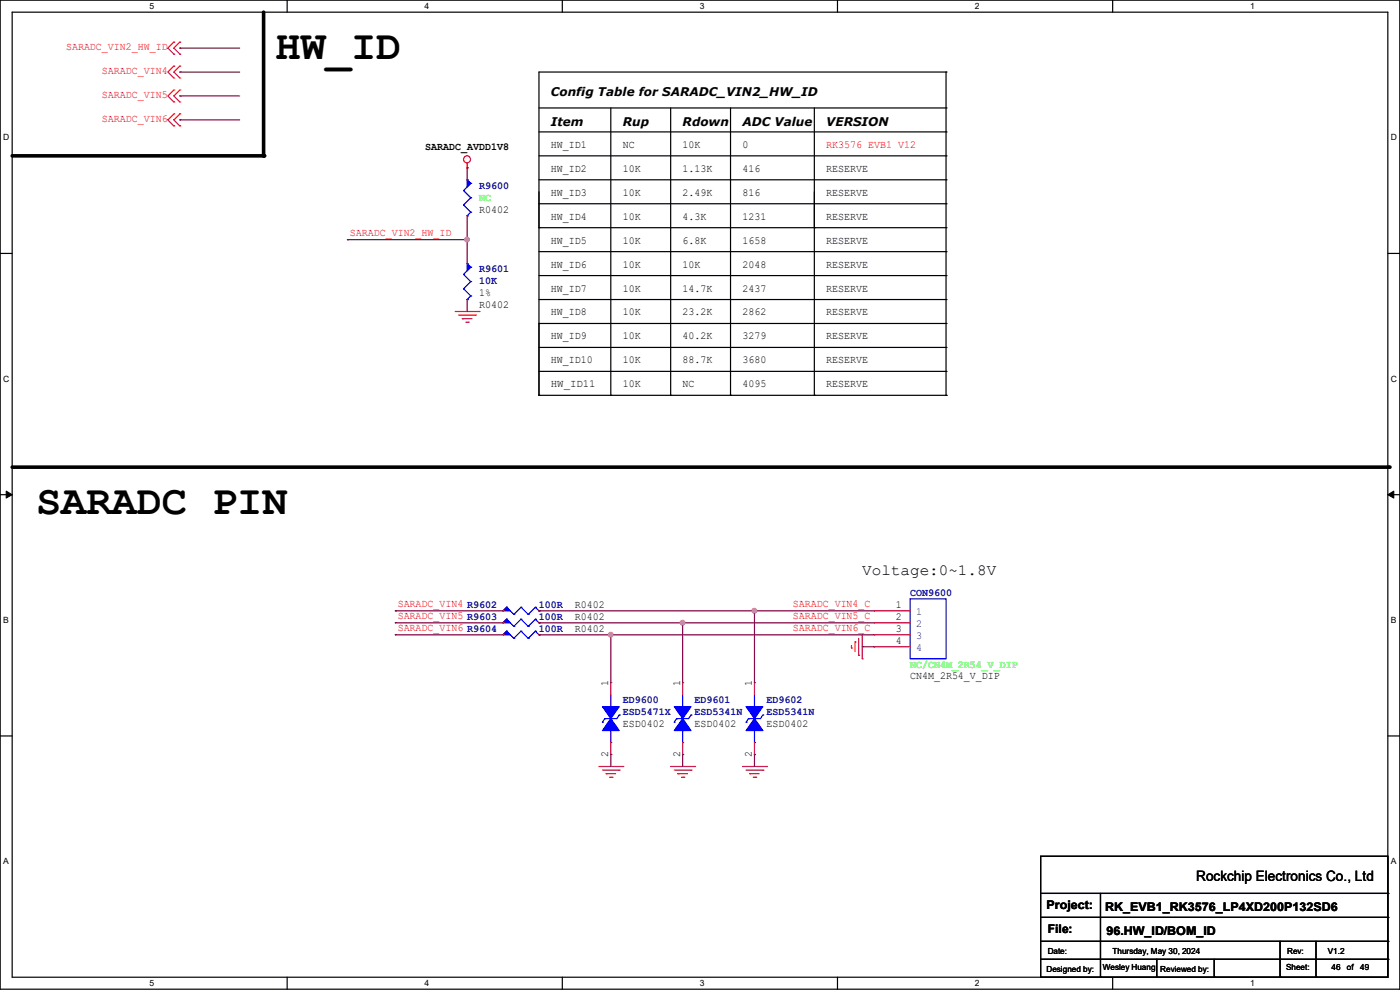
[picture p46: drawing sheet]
<svg xmlns="http://www.w3.org/2000/svg" width="297mm" height="210mm" viewBox="0 0 297 210" stroke-linecap="round" stroke-linejoin="round" font-family="sans-serif">
<defs><g id="words">
<g font-size="8.9">
<text x="58.5" y="12.5">HW_ID</text>
<text x="7.7" y="109.1">SARADC PIN</text>
</g>
<text font-size="3.3" x="182.9" y="122">Voltage:0~1.8V</text>
<text font-size="3" x="253.8" y="186.9">Rockchip Electronics Co., Ltd</text>
<g font-size="2.5">
<text x="116.9" y="20.4">Config Table for SARADC_VIN2_HW_ID</text>
<text x="116.9" y="26.8">Item</text>
<text x="132.1" y="26.8">Rup</text>
<text x="144.8" y="26.8">Rdown</text>
<text x="157.5" y="26.8">ADC Value</text>
<text x="175.3" y="26.8">VERSION</text>
<text x="222" y="192.9">Project:</text>
<text x="222.3" y="198">File:</text>
<text x="234.5" y="193.2">RK_EVB1_RK3576_LP4XD200P132SD6</text>
<text x="234.7" y="198.2">96.HW_ID/BOM_ID</text>
</g>
<g font-size="2.3" fill="#f00">
<text x="14" y="10.5">SARADC_VIN2_HW_ID</text>
<text x="21.6" y="15.6">SARADC_VIN4</text>
<text x="21.6" y="20.7">SARADC_VIN5</text>
<text x="21.6" y="25.8">SARADC_VIN6</text>
<text x="175.3" y="31.4">RK3576 EVB1 V12</text>
<text x="74.2" y="50.1">SARADC_VIN2_HW_ID</text>
<text x="84.4" y="128.9">SARADC_VIN4 R9602</text>
<text x="84.4" y="131.4">SARADC_VIN5 R9603</text>
<text x="168.2" y="128.9">SARADC_VIN4_C</text>
<text x="168.2" y="131.4">SARADC_VIN5_C</text>
<text x="84.4" y="133.9">SARADC_VIN6 R9604</text>
<text x="168.2" y="133.9">SARADC_VIN6_C</text>
</g>
<g font-size="2.3">
<text x="90.2" y="31.9">SARADC_AVDD1V8</text>
<text x="116.9" y="31.4">HW_ID1</text>
<text x="132.1" y="31.4">NC</text>
<text x="144.8" y="31.4">10K</text>
<text x="157.5" y="31.4">0</text>
<text x="116.9" y="36.4">HW_ID2</text>
<text x="116.9" y="41.5">HW_ID3</text>
<text x="132.1" y="41.5">10K</text>
<text x="132.1" y="36.4">10K</text>
<text x="144.8" y="41.5">2.49K</text>
<text x="144.8" y="36.4">1.13K</text>
<text x="157.5" y="41.5">816</text>
<text x="157.5" y="36.4">416</text>
<text x="175.3" y="41.5">RESERVE</text>
<text x="175.3" y="36.4">RESERVE</text>
<text x="101.6" y="45.1">R0402</text>
<text x="116.9" y="46.6">HW_ID4</text>
<text x="132.1" y="46.6">10K</text>
<text x="144.8" y="46.6">4.3K</text>
<text x="157.5" y="46.6">1231</text>
<text x="175.3" y="46.6">RESERVE</text>
<text x="116.9" y="51.7">HW_ID5</text>
<text x="132.1" y="51.7">10K</text>
<text x="144.8" y="51.7">6.8K</text>
<text x="157.5" y="51.7">1658</text>
<text x="175.3" y="51.7">RESERVE</text>
<text x="116.9" y="56.8">HW_ID6</text>
<text x="132.1" y="56.8">10K</text>
<text x="144.8" y="56.8">10K</text>
<text x="157.5" y="56.8">2048</text>
<text x="175.3" y="56.8">RESERVE</text>
<text x="101.6" y="65.4">R0402</text>
<text x="101.6" y="62.9">1%</text>
<text x="116.9" y="61.8">HW_ID7</text>
<text x="132.1" y="61.8">10K</text>
<text x="144.8" y="61.8">14.7K</text>
<text x="157.5" y="61.8">2437</text>
<text x="175.3" y="61.8">RESERVE</text>
<text x="116.9" y="66.9">HW_ID8</text>
<text x="132.1" y="66.9">10K</text>
<text x="144.8" y="66.9">23.2K</text>
<text x="157.5" y="66.9">2862</text>
<text x="175.3" y="66.9">RESERVE</text>
<text x="116.9" y="72">HW_ID9</text>
<text x="116.9" y="77.1">HW_ID10</text>
<text x="132.1" y="77.1">10K</text>
<text x="132.1" y="72">10K</text>
<text x="144.8" y="72">40.2K</text>
<text x="144.8" y="77.1">88.7K</text>
<text x="157.5" y="77.1">3680</text>
<text x="157.5" y="72">3279</text>
<text x="175.3" y="72">RESERVE</text>
<text x="175.3" y="77.1">RESERVE</text>
<text x="116.9" y="82.2">HW_ID11</text>
<text x="132.1" y="82.2">10K</text>
<text x="144.8" y="82.2">NC</text>
<text x="157.5" y="82.2">4095</text>
<text x="175.3" y="82.2">RESERVE</text>
<text x="122" y="128.9">R0402</text>
<text x="122" y="131.4">R0402</text>
<text x="190" y="129">1</text>
<text x="190" y="131.6">2</text>
<text x="122" y="134">R0402</text>
<text x="190" y="134.1">3</text>
<text x="190" y="136.7">4</text>
<text x="129" y="145.6" transform="rotate(-90 129 145.6)">1</text>
<text x="144.3" y="145.6" transform="rotate(-90 144.3 145.6)">1</text>
<text x="159.5" y="145.6" transform="rotate(-90 159.5 145.6)">1</text>
<text x="193.1" y="144.1">CN4M_2R54_V_DIP</text>
<text x="132.1" y="154.3">ESD0402</text>
<text x="147.4" y="154.3">ESD0402</text>
<text x="162.6" y="154.3">ESD0402</text>
<text x="129" y="160.6" transform="rotate(-90 129 160.6)">2</text>
<text x="144.3" y="160.6" transform="rotate(-90 144.3 160.6)">2</text>
<text x="159.5" y="160.6" transform="rotate(-90 159.5 160.6)">2</text>
</g>
<g font-size="2.3" fill="#000080">
<text x="101.6" y="40">R9600</text>
<text x="101.6" y="57.8">R9601</text>
<text x="101.6" y="60.3">10K</text>
<text x="114.3" y="128.9">100R</text>
<text x="114.3" y="131.4">100R</text>
<text x="193.1" y="126.4">CON9600</text>
<text x="114.3" y="134">100R</text>
<text x="132.1" y="149.2">ED9600</text>
<text x="147.4" y="149.2">ED9601</text>
<text x="162.6" y="149.2">ED9602</text>
<text x="132.1" y="151.8">ESD5471X</text>
<text x="147.4" y="151.8">ESD5341N</text>
<text x="162.6" y="151.8">ESD5341N</text>
</g>
<g font-size="2.3" fill="#0f0">
<text x="101.6" y="42.5">NC</text>
<text x="193.1" y="141.6">NC/CN4M_2R54_V_DIP</text>
</g>
<g font-size="2.3" fill="#004080">
<text x="194.4" y="130.5">1</text>
<text x="194.4" y="133.1">2</text>
<text x="194.4" y="135.6">3</text>
<text x="194.4" y="138.1">4</text>
</g>
<g font-size="1.8">
<text x="31.7" y="1.9">5</text>
<text x="90.1" y="1.9">4</text>
<text x="148.5" y="1.9">3</text>
<text x="206.8" y="1.9">2</text>
<text x="265.2" y="1.9">1</text>
<text x=".7" y="29.8">D</text>
<text x="295.1" y="29.8">D</text>
<text x=".7" y="80.9">C</text>
<text x="295.1" y="80.9">C</text>
<text x=".7" y="132.1">B</text>
<text x="295.1" y="132.1">B</text>
<text x=".7" y="183.3">A</text>
<text x="295.1" y="183.3">A</text>
<text x="222.3" y="202.3">Date:</text>
<text x="236" y="202.3">Thursday, May 30, 2024</text>
<text x="273.1" y="202.3">Rev:</text>
<text x="281.7" y="202.3">V1.2</text>
<text x="31.7" y="209.2">5</text>
<text x="90.1" y="209.2">4</text>
<text x="148.5" y="209.2">3</text>
<text x="206.8" y="209.2">2</text>
<text x="222" y="206.1">Designed by:</text>
<text x="234" y="205.9">Wesley Huang</text>
<text x="246.2" y="206.1">Reviewed by:</text>
<text x="265.2" y="209.2">1</text>
<text x="272.8" y="205.9">Sheet:</text>
<text x="282.5" y="205.9">46</text>
<text x="285.7" y="205.9">of</text>
<text x="288.6" y="205.9">49</text>
</g>
</g></defs>
<path d="M0 0h297v209.8h-297zM2.6 2.6h291.8v204.7h-291.8z" fill="none" stroke="#000" stroke-width=".25"/>
<g fill="#fff">
<path d="M31.7 .3h1v2h-1z"/>
<path d="M31.7 207.6h1v1.9h-1z"/>
</g>
<path d="M60.9 0v2.6M60.9 207.3v2.5" fill="none" stroke="#000" stroke-width=".25"/>
<g fill="#fff">
<path d="M90.1 .3h1v2h-1z"/>
<path d="M90.1 207.6h1v1.9h-1z"/>
</g>
<path d="M119.3 0v2.6M119.3 207.3v2.5" fill="none" stroke="#000" stroke-width=".25"/>
<g fill="#fff">
<path d="M148.5 .3h.9v2h-.9z"/>
<path d="M148.5 207.6h.9v1.9h-.9z"/>
</g>
<path d="M177.7 0v2.6M177.7 207.3v2.5" fill="none" stroke="#000" stroke-width=".25"/>
<g fill="#fff">
<path d="M206.8 .3h1v2h-1z"/>
<path d="M206.8 207.6h1v1.9h-1z"/>
</g>
<path d="M236.1 0v2.6M236.1 207.3v2.5" fill="none" stroke="#000" stroke-width=".25"/>
<g fill="#fff">
<path d="M265.2 .3h1v2h-1z"/>
<path d="M265.2 207.6h1v1.9h-1z"/>
<path d="M.7 28.2h1.2v1.9h-1.2z"/>
<path d="M295.1 28.2h1.2v1.9h-1.2z"/>
<path d="M.7 79.3h1.2v2h-1.2z"/>
<path d="M295.1 79.3h1.2v2h-1.2z"/>
</g>
<path d="M0 53.8h2.6M294.4 53.8h2.6" fill="none" stroke="#000" stroke-width=".25"/>
<g fill="#fff">
<path d="M.7 130.5h1.2v2h-1.2z"/>
<path d="M295.1 130.5h1.1v2h-1.1z"/>
</g>
<path d="M0 104.9h2.6M294.4 104.9h2.6" fill="none" stroke="#000" stroke-width=".25"/>
<path d="M1.3 104.2l1.3 .7-1.3 .8zM294.4 104.9l1.3-.7v1.5z" fill="#000" stroke="#000" stroke-width=".21"/>
<g fill="#fff">
<path d="M.7 181.7h1.2v2h-1.2z"/>
<path d="M295.1 181.7h1.1v2h-1.1z"/>
</g>
<g fill="none" stroke="#000" stroke-width=".25">
<path d="M200.7 15.3h.1M200.7 15.3h-86.4v68.6M200.7 15.3v68.6M114.3 22.9h86.4M114.3 28h86.4M114.3 33.1h86.4M114.3 38.1h86.4M129.6 22.9v61M142.3 22.9v61M155 22.9v61M172.8 22.9v61M200.7 22.9h.1"/>
<path d="M200.7 28h.1M200.7 33.1h.1M200.7 38.1h.1M114.3 48.3h.1M114.3 43.2h86.4M114.3 48.3h86.4M114.3 53.4h86.4M114.3 58.5h86.4M172.8 48.3h.1M200.7 43.2h.1M200.7 48.3h.1M200.7 53.4h.1"/>
<path d="M200.7 58.5h.1M114.3 68.6h.1M114.3 63.5h86.4M114.3 68.6h86.4M114.3 73.7h86.4M114.3 78.8h86.4M200.7 63.5h.1M200.7 68.6h.1M200.7 73.7h.1M200.7 78.8h.1M114.3 83.9h.1M114.3 83.9h86.4"/>
<path d="M129.6 83.9h.1M142.3 83.9h.1M155 83.9h.1M172.8 83.9h.1M200.7 83.9h.1M0 156.1h2.6M294.4 156.1h2.6M220.8 181.7h73.6v25.6h-73.6zM220.8 189.5h73.6M220.8 194.6h73.6M220.8 199.7h73.6M233.5 189.5v17.8"/>
<path d="M271.6 199.7v7.6M279.2 199.7v7.6M294.4 189.5h.1M294.4 194.6h.1M294.4 199.7h.1M220.8 203.5h73.6M233.5 207.3h.1M245.4 207.3h.1M245.4 203.5v3.8M257.6 207.3h.1M257.6 203.5v3.8M271.6 207.3h.1"/>
<path d="M279.2 207.3h.1M294.4 203.5h.1"/>
</g>
<path d="M55.9 2.6v30.5h-53.3M2.6 99.1h292.1" fill="none" stroke="#000" stroke-width=".76"/>
<g fill="#000">
<circle cx="55.9" cy="33.1" r=".38"/>
<circle cx="294.7" cy="99.1" r=".38"/>
</g>
<g fill="none" stroke="#f00" stroke-width=".25">
<path d="M36.9 8.9h.1M36.9 11.5h.1M36.9 14h.1M36.9 16.6h.1M36.9 19.1h.1M36.9 8.9l-1.3 1.3 1.3 1.3M36.9 14l-1.3 1.3 1.3 1.3M36.9 19.1l-1.3 1.3 1.3 1.2M38.1 8.9h.1M38.1 11.5h.1M38.1 14h.1M38.1 16.6h.1"/>
<path d="M38.1 19.1h.1M38.1 8.9l-1.2 1.3 1.2 1.3M38.1 14l-1.2 1.3 1.2 1.3M38.1 19.1l-1.2 1.3 1.2 1.2M36.9 21.6h.1M36.9 24.2h.1M36.9 26.7h.1M36.9 24.2l-1.3 1.2 1.3 1.3M38.1 21.6h.1M38.1 24.2h.1M38.1 26.7h.1M38.1 24.2l-1.2 1.2 1.2 1.3"/>
<path d="M99.1 35.6h.1M99.1 38.1h.1M99.1 34.6v1M99.1 55.9h.1M99.1 45.8h.1M96.6 66.1h5M97.3 66.8h3.6M98.1 67.6h.1M98.1 67.6h2M98.8 68.4h.6M99.1 63.5h.1M99.4 68.4h.1"/>
<path d="M100.9 66.8h.1M101.6 66.1h.1M106.7 129.6h.1M106.7 132.1h.1M106.7 134.7h.1M114.3 129.6h.1M114.3 132.1h.1M114.3 134.7h.1M180.6 137.5h.1M180.6 136.9v.6M181.4 136.2h.1M181.4 136.2v2"/>
<path d="M182.2 139h.1M182.2 135.4v3.6M182.9 139.7h.1M182.9 134.7v5M185.5 129.6h.1M185.5 132.1h.1M185.5 134.7h.1M185.5 137.2h.1M185.5 129.6h7.6M185.5 132.1h7.6M185.5 134.7h7.6M185.5 137.2h7.6"/>
<path d="M129.6 144.8h.1M129.6 144.8v2.6M129.6 157.5v2.6M144.8 144.8h.1M144.8 144.8v2.6M144.8 157.5v2.6M160.1 144.8h.1M160.1 144.8v2.6M160.1 157.5v2.6M127 162.6h5.1M127.8 163.4h3.6M128.6 164.1h.1"/>
<path d="M128.6 164.1h2M129.3 164.9h.5M129.6 160.1h.1M129.8 164.9h.1M131.4 163.4h.1M132.1 162.6h.1M142.3 162.6h5.1M143 163.4h3.6M143.8 164.1h.1M143.8 164.1h2M144.6 164.9h.5M144.8 160.1h.1"/>
<path d="M145.1 164.9h.1M146.6 163.4h.1M147.4 162.6h.1M157.5 162.6h5.1M158.3 163.4h3.5M159 164.1h.1M159 164.1h2.1M159.8 164.9h.5M160.1 160.1h.1M160.3 164.9h.1M161.8 163.4h.1M162.6 162.6h.1"/>
<circle cx="99.1" cy="33.8" r=".74"/>
</g>
<g fill="none" stroke="#00f" stroke-width=".25">
<path d="M99.1 38.1l.8 .8M99.9 38.9h.1M99.9 38.9l-1.6 1.5M98.3 58.2h.1M98.3 40.4h.1M98.3 43.5h.1M98.3 58.2l1.6 1.5M98.3 40.4l1.6 1.6M98.3 43.5l1.6 1.5M99.1 45.8h.1M99.1 55.9l.8 .8M99.9 56.7h.1"/>
<path d="M99.9 59.7h.1M99.9 42h.1M99.9 45h.1M99.9 56.7l-1.6 1.5M99.9 59.7l-1.6 1.6M99.9 42l-1.6 1.5M99.9 45l-.8 .8M98.3 61.3h.1M98.3 61.3l1.6 1.5M99.1 63.5h.1M99.9 62.8h.1M99.9 62.8l-.8 .7"/>
<path d="M107.5 128.8h.1M107.5 131.4h.1M107.5 133.9h.1M107.5 128.8l-.8 .8M107.5 128.8l1.5 1.5M107.5 131.4l-.8 .7M107.5 131.4l1.5 1.5M107.5 133.9l-.8 .8M107.5 133.9l1.5 1.5M109 130.3h.1M109 132.9h.1M109 135.4h.1"/>
<path d="M110.5 128.8h.1M110.5 131.4h.1M110.5 133.9h.1M110.5 128.8l-1.5 1.5M110.5 128.8l1.6 1.5M110.5 131.4l-1.5 1.5M110.5 131.4l1.6 1.5M110.5 133.9l-1.5 1.5M110.5 133.9l1.6 1.5M112.1 130.3h.1M112.1 132.9h.1M112.1 135.4h.1"/>
<path d="M113.6 128.8h.1M113.6 131.4h.1M113.6 133.9h.1M113.6 128.8l-1.5 1.5M113.6 128.8l.7 .8M113.6 131.4l-1.5 1.5M113.6 131.4l.7 .7M113.6 133.9l-1.5 1.5M113.6 133.9l.7 .8M114.3 129.6h.1M114.3 132.1h.1M114.3 134.7h.1"/>
<path d="M193.1 127h7.6v12.7h-7.6zM127.8 153.2h.1M128.3 152.4h.1M128.3 152.4l-.5 .8M129.6 149.9h.1M129.6 157.5h.1M129.6 147.4v2.5M129.6 155v2.5M131.4 151.7h.1M131.4 151.7l-.5 .7h-2.6M143 153.2h.1M143.6 152.4h.1"/>
<path d="M143.6 152.4l-.6 .8M144.8 149.9h.1M144.8 157.5h.1M144.8 147.4v2.5M144.8 155v2.5M146.6 151.7h.1M146.6 151.7l-.5 .7h-2.5M158.3 153.2h.1M158.8 152.4h.1M158.8 152.4l-.5 .8M160.1 149.9h.1M160.1 157.5h.1"/>
<path d="M160.1 147.4v2.5M160.1 155v2.5M161.8 151.7h.1M161.8 151.7l-.5 .7h-2.5"/>
</g>
<g fill="#00f" stroke="#00f" stroke-width=".25">
<path d="M107.5 128.8l.7 .8h-1.5z"/>
<path d="M99.1 55.9l.8 .8-.8 .7z"/>
<path d="M106.7 132.1l.8-.7 .7 .7z"/>
<path d="M107.5 133.9l.7 .8h-1.5z"/>
<path d="M99.1 38.1l.8 .8-.8 .8z"/>
<path d="M127.8 149.9h3.6l-1.8 2.5z" fill-rule="evenodd"/>
<path d="M129.6 152.4l1.8 2.6h-3.6z" fill-rule="evenodd"/>
<path d="M143 149.9h3.6l-1.8 2.5z" fill-rule="evenodd"/>
<path d="M144.8 152.4l1.8 2.6h-3.6z" fill-rule="evenodd"/>
<path d="M158.3 149.9h3.5l-1.7 2.5z" fill-rule="evenodd"/>
<path d="M160.1 152.4l1.7 2.6h-3.5z" fill-rule="evenodd"/>
</g>
<g fill="none" stroke="#800040" stroke-width=".25">
<path d="M38.1 10.2h.1M38.1 15.3h.1M38.1 10.2h12.7M38.1 15.3h12.7M38.1 20.4h.1M38.1 25.4h.1M38.1 20.4h12.7M38.1 25.4h12.7M99.1 35.6h.1M99.1 35.6v2.5M73.7 50.8h.1M73.7 50.8h25.4"/>
<path d="M99.1 45.8h.1M99.1 50.8h.1M99.1 45.8v10.1M99.1 63.5h.1M99.1 63.5v2.6M83.9 129.6h.1M83.9 132.1h.1M83.9 134.7h.1M83.9 129.6h22.8M83.9 132.1h22.8M83.9 134.7h22.8M114.3 129.6h.1"/>
<path d="M114.3 132.1h.1M114.3 134.7h.1M114.3 129.6h71.2M114.3 132.1h71.2M114.3 134.7h71.2M129.6 134.7h.1M129.6 134.7v10.1M144.8 132.1h.1M144.8 132.1v12.7M160.1 129.6h.1M160.1 129.6v15.2M182.9 137.2h.1"/>
<path d="M182.9 137.2h2.6M129.6 160.1h.1M129.6 160.1v2.5M144.8 160.1h.1M144.8 160.1v2.5M160.1 160.1h.1M160.1 160.1v2.5"/>
</g>
<g fill="#f0f" stroke="#f0f" stroke-width=".25">
<circle cx="99.1" cy="50.8" r=".49"/>
<circle cx="160" cy="129.6" r=".49"/>
<circle cx="144.8" cy="132.1" r=".49"/>
<circle cx="129.6" cy="134.6" r=".49"/>
</g>
<use href="#words"/>
</svg>
